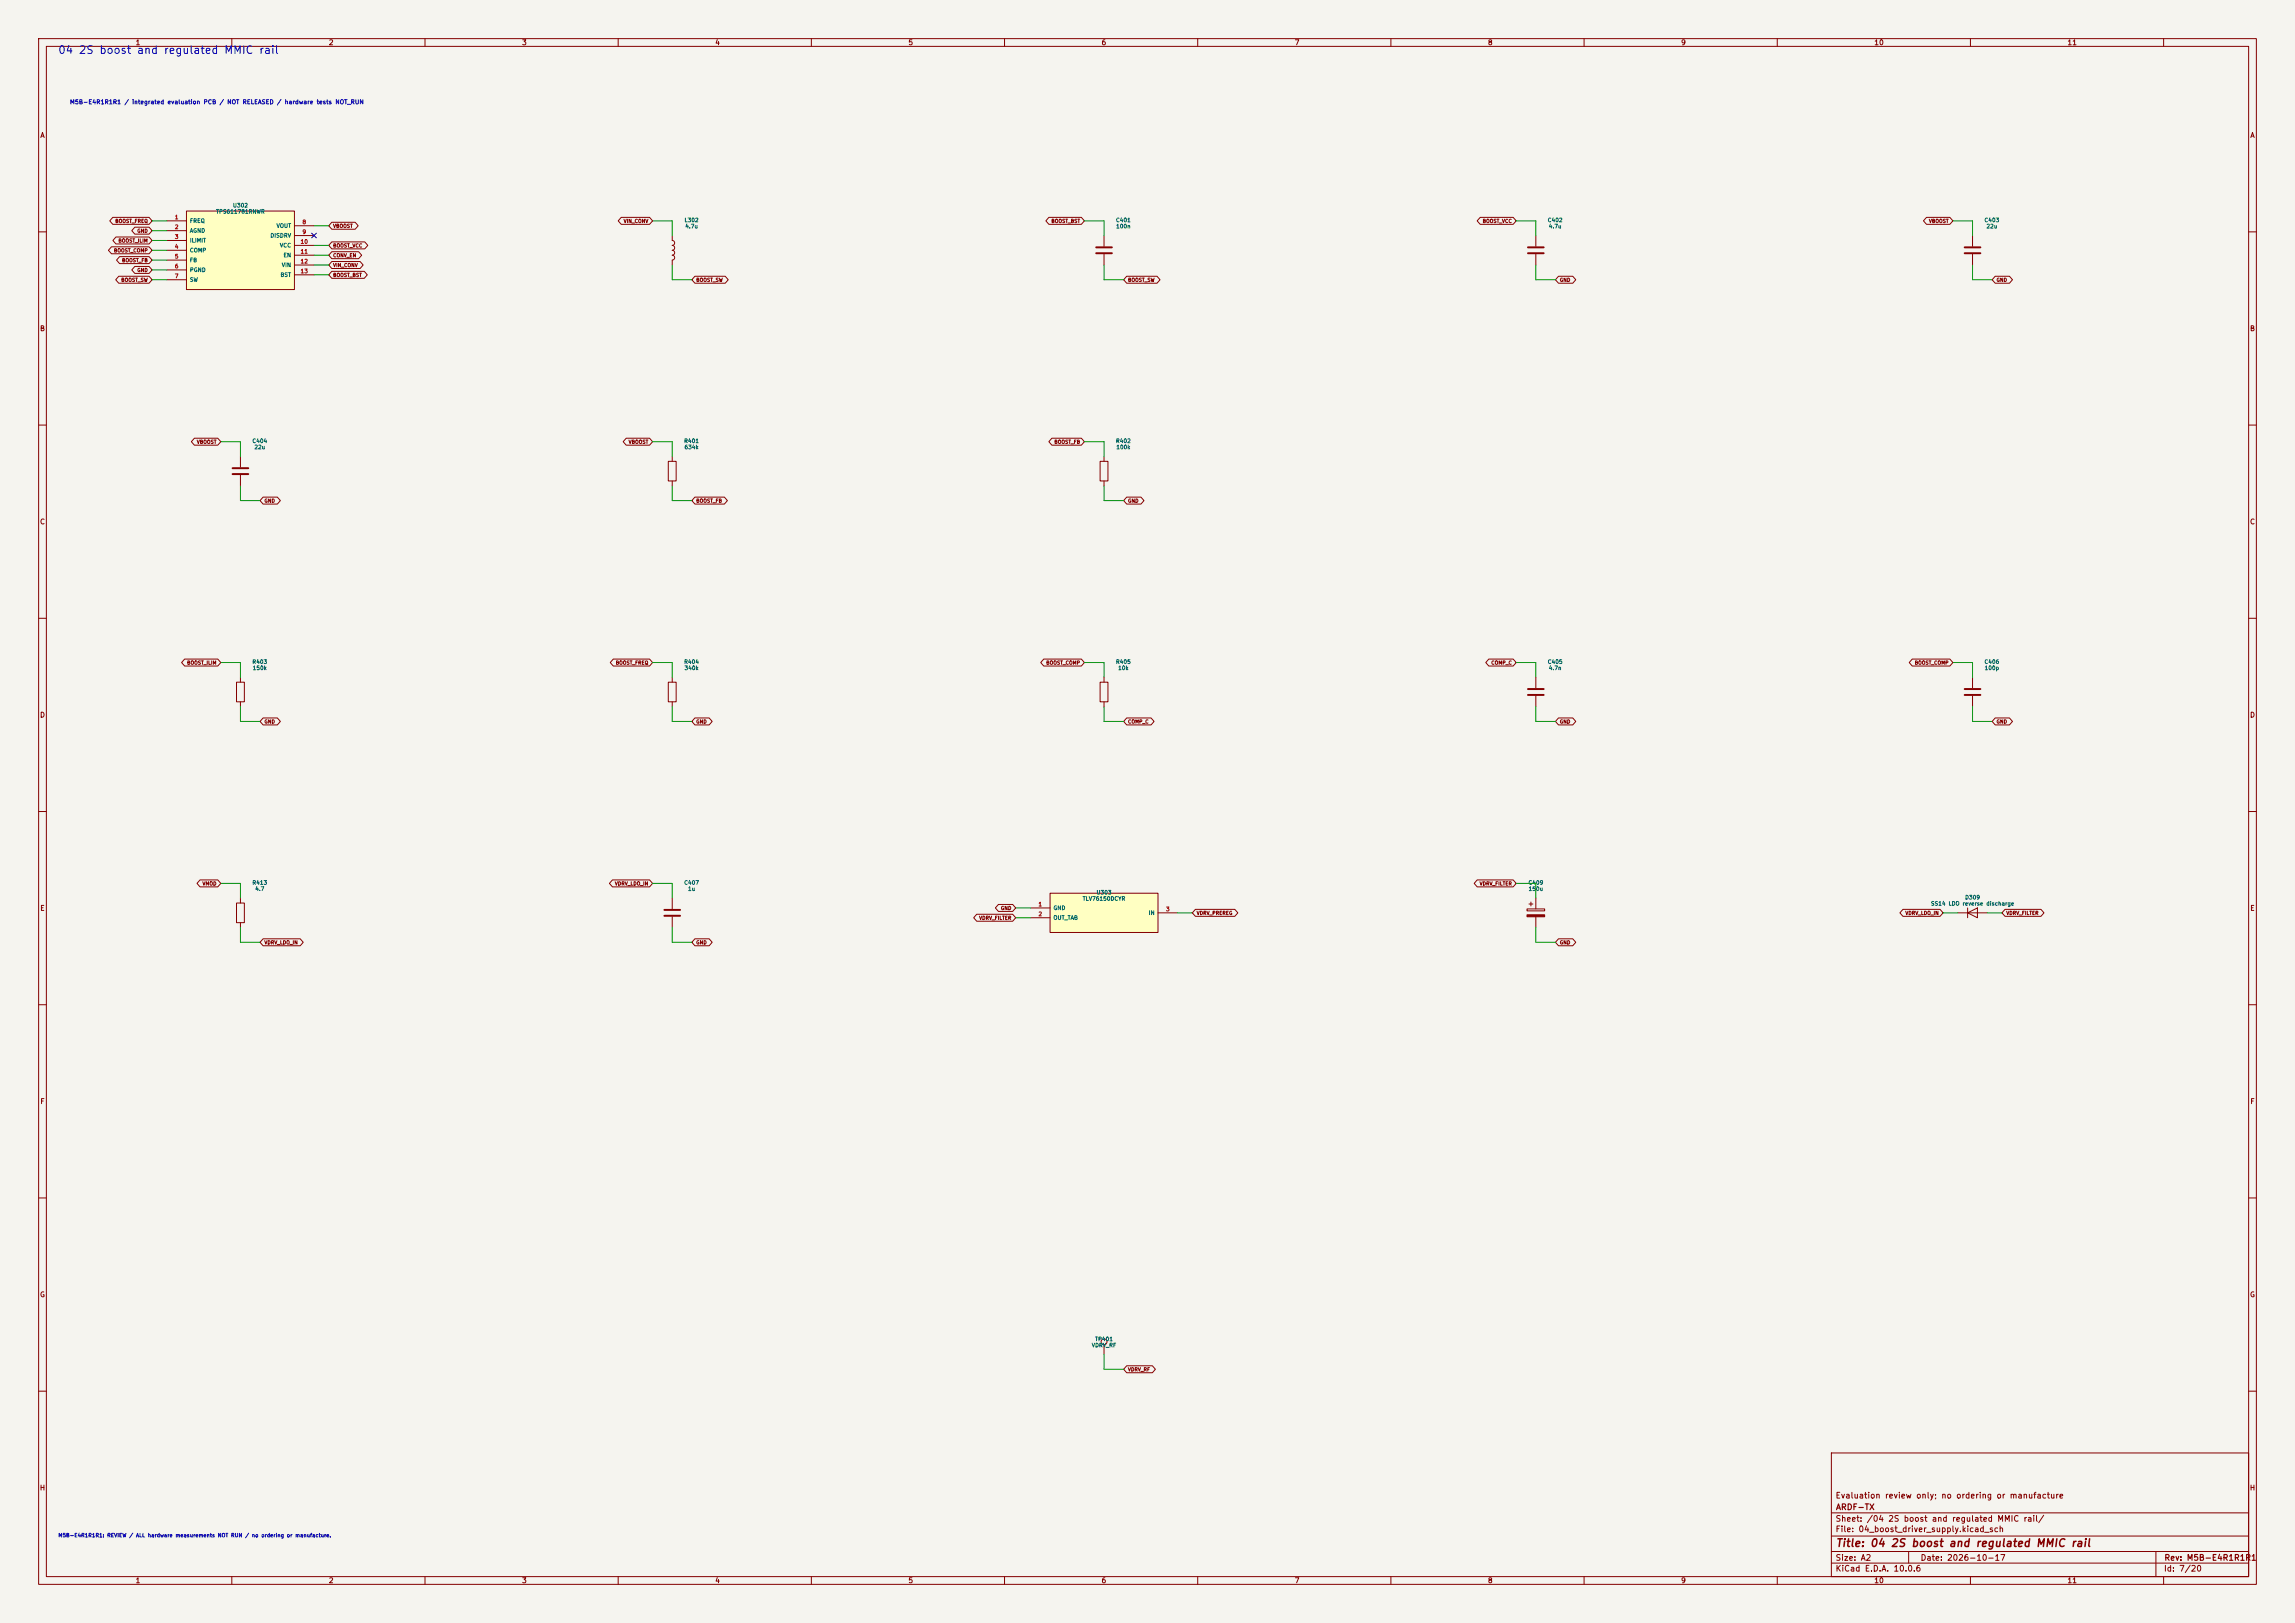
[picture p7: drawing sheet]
<svg xmlns="http://www.w3.org/2000/svg" width="594mm" height="420mm" viewBox="0 0 594 420" stroke-linecap="round" stroke-linejoin="round" font-family="sans-serif">
<defs><g id="words">
<text font-size="2" fill="#0000c2" x="14.9" y="14.4">04 2S boost and regulated MMIC rail</text>
<text font-size="2" fill="#840000" x="475" y="400.8">Title: 04 2S boost and regulated MMIC rail</text>
<g font-size="1.5" fill="#840000">
<text x="475" y="388.1">Evaluation review only; no ordering or manufacture</text>
<text x="475" y="394.1">Sheet: /04 2S boost and regulated MMIC rail/</text>
<text x="475.1" y="391.1">ARDF-TX</text>
<text x="475" y="396.8">File: 04_boost_driver_supply.kicad_sch</text>
<text x="475" y="407">KiCad E.D.A. 10.0.6</text>
<text x="475" y="404.2">Size: A2</text>
<text x="497" y="404.2">Date: 2026-10-17</text>
<text x="560" y="407">Id: 7/20</text>
<text x="560.1" y="404.2">Rev: M5B-E4R1R1R1</text>
</g>
<g font-size="1.3" fill="#840000">
<text x="35" y="12">1</text>
<text x="85" y="12">2</text>
<text x="135" y="12">3</text>
<text x="185" y="12">4</text>
<text x="235" y="12">5</text>
<text x="285" y="12">6</text>
<text x="335" y="12">7</text>
<text x="385" y="12">8</text>
<text x="435" y="12">9</text>
<text x="485" y="12">10</text>
<text x="535" y="12">11</text>
<text x="10.3" y="36">A</text>
<text x="582.3" y="36">A</text>
<text x="10.2" y="86">B</text>
<text x="582.2" y="86">B</text>
<text x="10.2" y="136">C</text>
<text x="582.2" y="136">C</text>
<text x="10.2" y="186">D</text>
<text x="582.2" y="186">D</text>
<text x="10.3" y="236">E</text>
<text x="582.3" y="236">E</text>
<text x="10.3" y="286">F</text>
<text x="582.3" y="286">F</text>
<text x="10.2" y="336">G</text>
<text x="582.2" y="336">G</text>
<text x="10.2" y="386">H</text>
<text x="582.2" y="386">H</text>
<text x="35" y="410">1</text>
<text x="85" y="410">2</text>
<text x="135" y="410">3</text>
<text x="185" y="410">4</text>
<text x="235" y="410">5</text>
<text x="285" y="410">6</text>
<text x="335" y="410">7</text>
<text x="385" y="410">8</text>
<text x="435" y="410">9</text>
<text x="485" y="410">10</text>
<text x="535" y="410">11</text>
</g>
<text font-size="1.1" fill="#0000c2" x="18" y="27.2">M5B-E4R1R1R1 / integrated evaluation PCB / NOT RELEASED / hardware tests NOT_RUN</text>
<g font-size="1" fill="#006464">
<text x="60.2" y="53.9">U302</text>
<text x="49" y="57.9">FREQ</text>
<text x="55.8" y="55.5">TPS611781RNWR</text>
<text x="71.5" y="59.2">VOUT</text>
<text x="177.1" y="57.7">L302</text>
<text x="177.2" y="59.3">4.7u</text>
<text x="288.7" y="57.7">C401</text>
<text x="288.8" y="59.3">100n</text>
<text x="400.5" y="57.7">C402</text>
<text x="400.8" y="59.3">4.7u</text>
<text x="513.5" y="57.7">C403</text>
<text x="514" y="59.3">22u</text>
<text x="49" y="60.5">AGND</text>
<text x="49" y="63">ILIMIT</text>
<text x="49" y="65.5">COMP</text>
<text x="69.9" y="61.7">DISDRV</text>
<text x="72.3" y="64.3">VCC</text>
<text x="49" y="68.1">FB</text>
<text x="49" y="70.6">PGND</text>
<text x="72.5" y="71.9">BST</text>
<text x="72.8" y="69.3">VIN</text>
<text x="73.3" y="66.8">EN</text>
<text x="49" y="73.2">SW</text>
<text x="65.2" y="114.9">C404</text>
<text x="65.7" y="116.5">22u</text>
<text x="177" y="114.9">R401</text>
<text x="177.1" y="116.5">634k</text>
<text x="288.7" y="114.9">R402</text>
<text x="288.8" y="116.5">100k</text>
<text x="65.2" y="172">R403</text>
<text x="65.3" y="173.6">150k</text>
<text x="177" y="172">R404</text>
<text x="177.1" y="173.6">340k</text>
<text x="288.7" y="172">R405</text>
<text x="289.3" y="173.6">10k</text>
<text x="400.5" y="172">C405</text>
<text x="400.8" y="173.6">4.7n</text>
<text x="513.5" y="172">C406</text>
<text x="513.6" y="173.6">100p</text>
<text x="65.2" y="229.2">R413</text>
<text x="65.9" y="230.8">4.7</text>
<text x="177" y="229.2">C407</text>
<text x="178" y="230.8">1u</text>
<text x="280.1" y="233.3">TLV76150DCYR</text>
<text x="283.7" y="231.7">U303</text>
<text x="395.5" y="229.2">C409</text>
<text x="395.5" y="230.8">150u</text>
<text x="508.5" y="233">D309</text>
<text x="272.5" y="235.7">GND</text>
<text x="272.5" y="238.3">OUT_TAB</text>
<text x="297.2" y="237">IN</text>
<text x="499.7" y="234.6">SS14 LDO reverse discharge</text>
<text x="283.3" y="347.3">TP401</text>
<text x="282.5" y="348.9">VDRV_RF</text>
</g>
<g font-size="1" fill="#a90000">
<text x="45.1" y="57">1</text>
<text x="45.1" y="59.5">2</text>
<text x="78.2" y="58.2">8</text>
<text x="45.1" y="62">3</text>
<text x="45.1" y="64.6">4</text>
<text x="77.7" y="63.3">10</text>
<text x="77.7" y="65.9">11</text>
<text x="78.2" y="60.8">9</text>
<text x="45.1" y="67.1">5</text>
<text x="45.1" y="69.7">6</text>
<text x="77.7" y="68.4">12</text>
<text x="77.7" y="70.9">13</text>
<text x="45.1" y="72.2">7</text>
<text x="268.7" y="234.8">1</text>
<text x="268.7" y="237.3">2</text>
<text x="301.7" y="236">3</text>
</g>
<text font-size="1" fill="#0000c2" x="15" y="398">M5B-E4R1R1R1: REVIEW / ALL hardware measurements NOT RUN / no ordering or manufacture.</text>
<g font-size=".9" fill="#840000">
<text x="29.7" y="57.9">BOOST_FREQ</text>
<text x="86.1" y="59.2">VBOOST</text>
<text x="161.3" y="57.9">VIN_CONV</text>
<text x="272" y="57.9">BOOST_BST</text>
<text x="383.6" y="57.9">BOOST_VCC</text>
<text x="499.2" y="57.9">VBOOST</text>
<text x="29.4" y="65.5">BOOST_COMP</text>
<text x="30.5" y="63">BOOST_ILIM</text>
<text x="35.4" y="60.4">GND</text>
<text x="86.1" y="64.2">BOOST_VCC</text>
<text x="31.5" y="68.1">BOOST_FB</text>
<text x="35.4" y="70.6">GND</text>
<text x="86.1" y="66.8">CONV_EN</text>
<text x="86.1" y="69.3">VIN_CONV</text>
<text x="86.1" y="71.9">BOOST_BST</text>
<text x="31.3" y="73.1">BOOST_SW</text>
<text x="180.1" y="73.1">BOOST_SW</text>
<text x="291.9" y="73.1">BOOST_SW</text>
<text x="403.6" y="73.1">GND</text>
<text x="516.6" y="73.1">GND</text>
<text x="50.8" y="115">VBOOST</text>
<text x="162.6" y="115">VBOOST</text>
<text x="272.8" y="115">BOOST_FB</text>
<text x="68.3" y="130.3">GND</text>
<text x="180.1" y="130.3">BOOST_FB</text>
<text x="291.9" y="130.3">GND</text>
<text x="48.3" y="172.2">BOOST_ILIM</text>
<text x="159.3" y="172.2">BOOST_FREQ</text>
<text x="270.7" y="172.2">BOOST_COMP</text>
<text x="385.9" y="172.2">COMP_C</text>
<text x="495.5" y="172.2">BOOST_COMP</text>
<text x="68.3" y="187.4">GND</text>
<text x="180.1" y="187.4">GND</text>
<text x="291.9" y="187.4">COMP_C</text>
<text x="403.6" y="187.4">GND</text>
<text x="516.6" y="187.4">GND</text>
<text x="52.3" y="229.3">VMOD</text>
<text x="159.1" y="229.3">VDRV_LDO_IN</text>
<text x="382.9" y="229.3">VDRV_FILTER</text>
<text x="253.3" y="238.2">VDRV_FILTER</text>
<text x="258.9" y="235.7">GND</text>
<text x="309.6" y="237">VDRV_PREREG</text>
<text x="493.1" y="237">VDRV_LDO_IN</text>
<text x="519.2" y="237">VDRV_FILTER</text>
<text x="68.3" y="244.6">VDRV_LDO_IN</text>
<text x="180.1" y="244.6">GND</text>
<text x="403.6" y="244.6">GND</text>
<text x="291.9" y="355.1">VDRV_RF</text>
</g>
</g></defs>
<path d="M0 0h594v420h-594z" fill="#f5f4ef" stroke="#f5f4ef" stroke-width=".26"/>
<g fill="none" stroke="#840000" stroke-width=".26">
<path d="M10 10h574v400h-574zM12 12h570v396h-570zM60 10v2M110 10v2M160 10v2M210 10v2M260 10v2M310 10v2M360 10v2M410 10v2M460 10v2M510 10v2"/>
<path d="M560 10v2M10 60h2M285.7 61v2.8M285.7 65.8v2.8M397.5 61v2.8M397.5 65.8v2.8M510.5 61v2.8M510.5 65.8v2.8M582 60h2M10 110h2M284.7 119.4h2.1v5.1h-2.1zM285.7 118.1v1.3"/>
<path d="M582 110h2M285.7 124.5v1.2M10 160h2M284.7 176.5h2.1v5.1h-2.1zM285.7 175.3v1.2M510.5 175.3v2.8M582 160h2M285.7 181.6v1.3M510.5 180.1v2.8M10 210h2M582 210h2M10 260h2"/>
<path d="M582 260h2M10 310h2M582 310h2M285.7 348v2.5M10 360h2M474 376h108v32h-108zM582 360h2M474 397.5h108M474 391.5h108M60 408v2M110 408v2M160 408v2"/>
<path d="M210 408v2M260 408v2M310 408v2M360 408v2M410 408v2M460 408v2M474 404.5h108M474 401.5h108M494 401.5v3M510 408v2M558 401.5v6.5M560 408v2"/>
<circle cx="285.8" cy="347.2" r=".76"/>
</g>
<path d="M283.7 64h4.1M283.7 65.5h4.1M395.5 64h4M395.5 65.5h4M508.5 64h4.1M508.5 65.5h4.1M508.5 178.3h4.1M508.5 179.8h4.1" fill="none" stroke="#840000" stroke-width=".51"/>
<path d="M271.8 231.1h27.9v10.2h-27.9z" fill="#ffffc2"/>
<path d="M174 61v1.2l.4 .2 .2 .5-.2 .4-.4 .2 .6 .5-.1 .5-.5 .3 .5 .2 .1 .5-.2 .4-.4 .1M174 66l.4 .2 .2 .5-.2 .4-.4 .2v1.3M174 232.4v2.8M174 237.2v2.8M266.7 235h5.1M266.7 237.5h5.1M271.8 231.1h27.9v10.2h-27.9zM299.7 236.2h5.1M506.7 236.2h7.6M509.3 236.2l2.5-1.2v2.5zM509.3 235v2.5" fill="none" stroke="#840000" stroke-width=".26"/>
<path d="M172 235.5h4M172 237h4" fill="none" stroke="#840000" stroke-width=".51"/>
<path d="M48.3 54.6h27.9v20.3h-27.9z" fill="#ffffc2"/>
<g fill="none" stroke="#840000" stroke-width=".26">
<path d="M29.2 56.2h9.4l.8 1-.8 .9h-9.4l-.8-.9zM34.9 58.8h3.7l.8 .9-.8 .9h-3.7l-.8-.9zM43.2 57.2h5.1M43.2 59.7h5.1M48.3 54.6h27.9v20.3h-27.9zM76.2 58.4h5.1M85.9 57.5h6l.8 .9-.8 .9h-6l-.8-.9zM160.8 56.2h7.3l.8 1-.8 .9h-7.3l-.8-.9zM271.5 56.2h8.4l.8 1-.8 .9h-8.4l-.8-.9zM383.1 56.2h8.5l.8 1-.8 .9h-8.5l-.8-.9zM498.6 56.2h6.1l.8 1-.8 .9h-6.1l-.8-.9zM28.9 63.9h9.7l.8 .9-.8 .9h-9.7l-.8-.9z"/>
<path d="M30 61.3h8.6l.8 .9-.8 .9h-8.6l-.8-.9zM30.7 71.5h7.9l.8 .9-.8 .9h-7.9l-.8-.9zM31 66.4h7.6l.8 .9-.8 .9h-7.6l-.8-.9zM34.9 68.9h3.7l.8 1-.8 .9h-3.7l-.8-.9zM43.2 62.2h5.1M43.2 64.8h5.1M43.2 67.3h5.1M43.2 69.9h5.1M43.2 72.4h5.1M76.2 61h5.1M76.2 63.5h5.1M76.2 66h5.1"/>
<path d="M76.2 68.6h5.1M76.2 71.1h5.1M85.9 62.6h8.5l.8 .9-.8 .9h-8.5l-.8-.9zM85.9 65.1h6.9l.8 .9-.8 .9h-6.9l-.8-.9zM85.9 67.7h7.3l.8 .9-.8 .9h-7.3l-.8-.9zM85.9 70.2h8.4l.8 .9-.8 .9h-8.4l-.8-.9zM179.9 71.5h7.8l.8 .9-.8 .9h-7.8l-.8-.9zM291.6 71.5h7.9l.8 .9-.8 .9h-7.9l-.8-.9zM403.4 71.5h3.7l.8 .9-.8 .9h-3.7l-.8-.9zM516.4 71.5h3.7l.8 .9-.8 .9h-3.7l-.8-.9zM50.3 113.4h6.1l.7 .9-.7 .9h-6.1l-.8-.9zM62.2 118.1v2.8"/>
<path d="M162.1 113.4h6l.8 .9-.8 .9h-6l-.8-.9zM173 119.4h2v5.1h-2zM174 118.1v1.3M272.3 113.4h7.6l.8 .9-.8 .9h-7.6l-.8-.9zM62.2 122.9v2.8M68.1 128.6h3.7l.8 .9-.8 .9h-3.7l-.8-.9zM174 124.5v1.2M179.9 128.6h7.6l.8 .9-.8 .9h-7.6l-.8-.9zM291.6 128.6h3.7l.8 .9-.8 .9h-3.7l-.8-.9zM47.8 170.5h8.6l.7 1-.7 .9h-8.6l-.8-.9zM61.2 176.5h2v5.1h-2zM62.2 175.3v1.2"/>
<path d="M158.7 170.5h9.4l.8 1-.8 .9h-9.4l-.8-.9zM173 176.5h2v5.1h-2zM174 175.3v1.2M270.2 170.5h9.7l.8 1-.8 .9h-9.7l-.8-.9zM385.3 170.5h6.3l.8 1-.8 .9h-6.3l-.7-.9zM397.5 175.3v2.8M494.9 170.5h9.8l.8 1-.8 .9h-9.8l-.7-.9zM62.2 181.6v1.3M68.1 185.8h3.7l.8 .9-.8 .9h-3.7l-.8-.9zM174 181.6v1.3M179.9 185.8h3.6l.8 .9-.8 .9h-3.6l-.8-.9zM291.6 185.8h6.3l.8 .9-.8 .9h-6.3l-.8-.9z"/>
<path d="M397.5 180.1v2.8M403.4 185.8h3.7l.8 .9-.8 .9h-3.7l-.8-.9zM516.4 185.8h3.7l.8 .9-.8 .9h-3.7l-.8-.9zM51.8 227.7h4.6l.7 .9-.7 .9h-4.6l-.8-.9zM61.2 233.7h2v5.1h-2zM62.2 232.4v1.3M62.2 238.8v1.2M158.5 227.7h9.6l.8 .9-.8 .9h-9.6l-.8-.9zM252.8 236.6h9.3l.8 .9-.8 .9h-9.3l-.8-.9zM258.4 234h3.7l.8 1-.8 .9h-3.7l-.8-.9zM309.4 235.3h10.2l.8 .9-.8 .9h-10.2l-.8-.9zM382.3 227.7h9.3l.8 .9-.8 .9h-9.3l-.7-.9z"/>
<path d="M395.2 235.2h4.6v.5h-4.6zM395.7 233.9h1M396.2 233.4v1M397.5 232.4v2.8M397.5 237.2v2.8M492.5 235.3h9.6l.8 .9-.8 .9h-9.6l-.8-.9zM518.9 235.3h9.3l.8 .9-.8 .9h-9.3l-.7-.9zM68.1 242.9h9.6l.8 .9-.8 .9h-9.6l-.8-.9zM179.9 242.9h3.6l.8 .9-.8 .9h-3.6l-.8-.9zM403.4 242.9h3.7l.8 .9-.8 .9h-3.7l-.8-.9zM291.6 353.4h6.7l.8 .9-.8 .9h-6.7l-.8-.9z"/>
</g>
<path d="M60.2 121.2h4.1M60.2 122.7h4.1M395.5 178.3h4M395.5 179.8h4" fill="none" stroke="#840000" stroke-width=".51"/>
<path d="M395.2 236.7h4.6v.5h-4.6z" fill="#840000" stroke="#840000" stroke-width=".26"/>
<g fill="none" stroke="#009600" stroke-width=".26">
<path d="M39.4 57.2h3.8M39.4 59.7h3.8M81.3 58.4h3.8M168.9 57.2h5.1v3.8M280.7 57.2h5v3.8M392.4 57.2h5.1v3.8M505.5 57.2h5v3.8M39.4 72.4h3.8M39.4 67.3h3.8M39.4 64.8h3.8M39.4 62.2h3.8M39.4 69.9h3.8"/>
<path d="M81.3 68.6h3.8M81.3 66h3.8M81.3 63.5h3.8M81.3 71.1h3.8M174 68.6v3.8h5.1M285.7 68.6v3.8h5.1M397.5 68.6v3.8h5.1M510.5 68.6v3.8h5.1M57.1 114.3h5.1v3.8M168.9 114.3h5.1v3.8M280.7 114.3h5v3.8M62.2 125.7v3.8h5.1"/>
<path d="M174 125.7v3.8h5.1M285.7 125.7v3.8h5.1M57.1 171.5h5.1v3.8M168.9 171.5h5.1v3.8M280.7 171.5h5v3.8M392.4 171.5h5.1v3.8M505.5 171.5h5v3.8M62.2 182.9v3.8h5.1M174 182.9v3.8h5.1M285.7 182.9v3.8h5.1M397.5 182.9v3.8h5.1M510.5 182.9v3.8h5.1"/>
<path d="M57.1 228.6h5.1v3.8M168.9 228.6h5.1v3.8M262.9 237.5h3.8M262.9 235h3.8M304.8 236.2h3.8M392.4 228.6h5.1v3.8M502.9 236.2h3.8M514.3 236.2h3.9M62.2 240v3.8h5.1M174 240v3.8h5.1M397.5 240v3.8h5.1M285.7 350.5v3.8h5.1"/>
</g>
<path d="M80.7 60.4l1.2 1.2M81.9 60.4l-1.2 1.2" fill="none" stroke="#000084" stroke-width=".26"/>
<use href="#words"/>
</svg>
